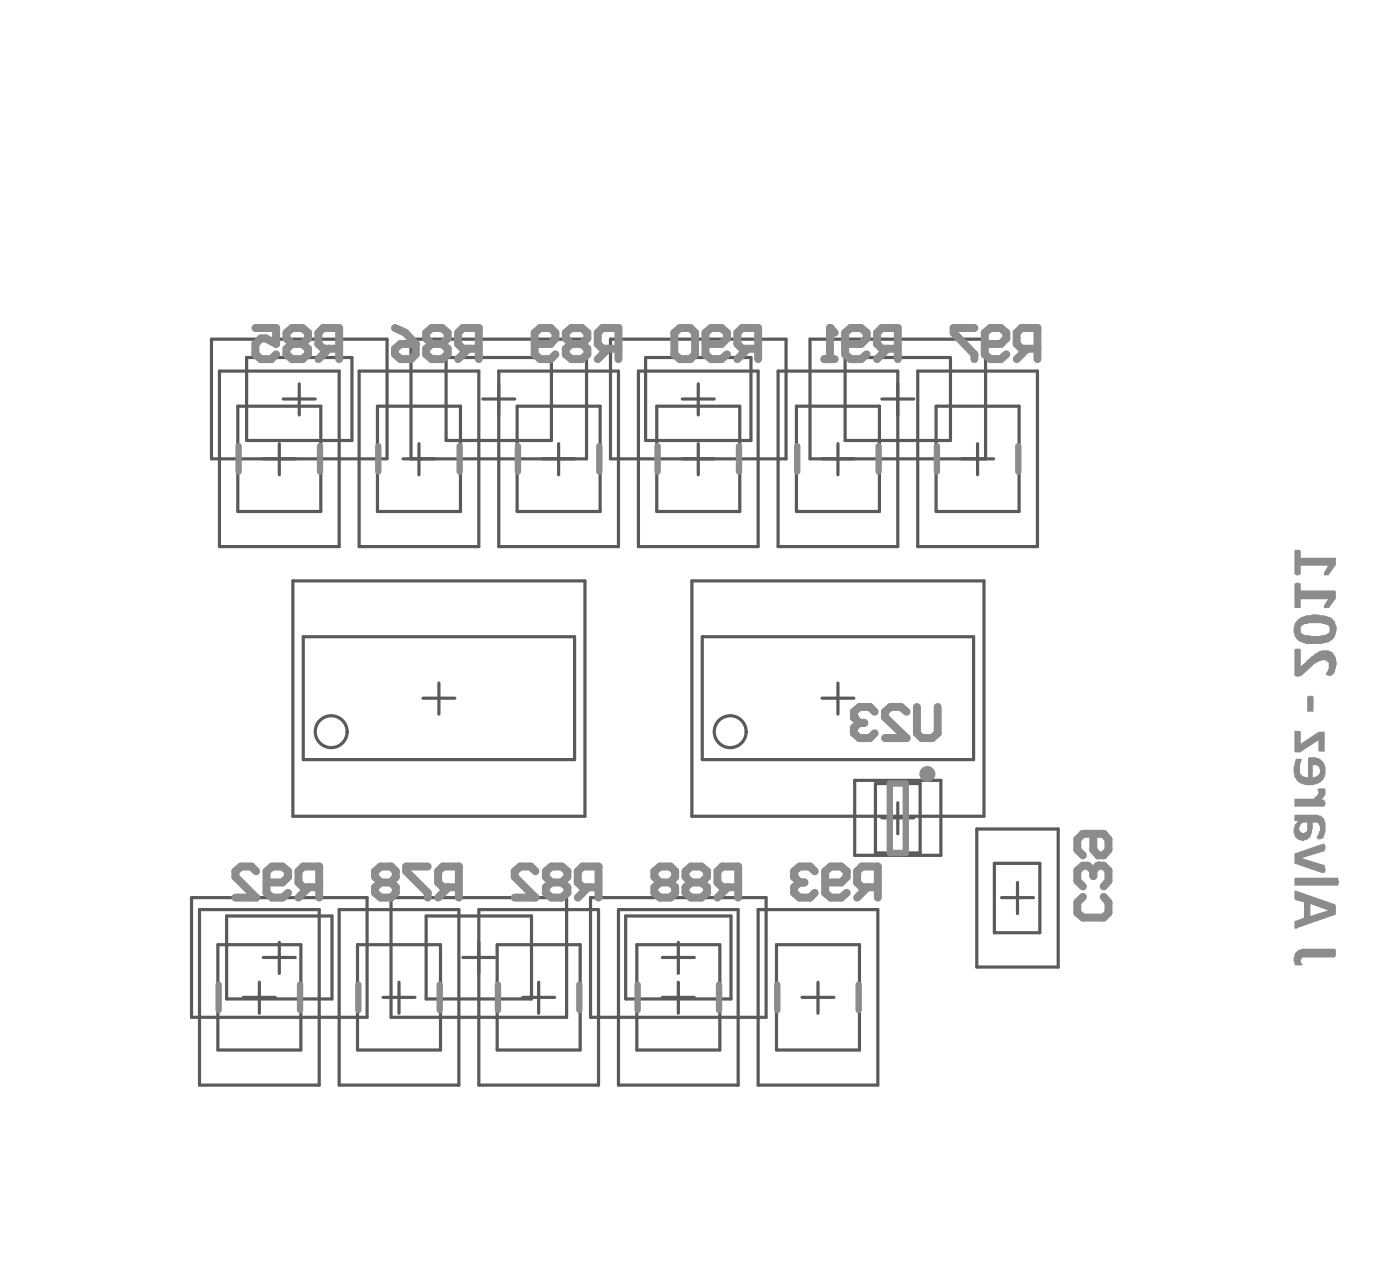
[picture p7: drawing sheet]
<svg xmlns="http://www.w3.org/2000/svg" width="74mm" height="68mm" viewBox="0 0 74 68" stroke-linecap="round" stroke-linejoin="round" font-family="sans-serif">
<g fill="none" stroke="#5a5a5a" stroke-width=".17">
<path d="M11.2 17.9h9.3v6.4h-9.3zM11.6 19.6h6.3v9.3h-6.3zM13 18.9h5.6v4.4h-5.6zM19 19.6h6.3v9.3h-6.3zM23.6 18.9h5.6v4.4h-5.6zM26.4 19.6h6.3v9.3h-6.3zM32.3 17.9h9.3v6.4h-9.3zM33.8 19.6h6.3v9.3h-6.3zM34.2 18.9h5.5v4.4h-5.5zM41.2 19.6h6.3v9.3h-6.3zM44.7 18.9h5.6v4.4h-5.6zM48.6 19.6h6.3v9.3h-6.3z"/>
<path d="M12.6 21.5h4.4v5.6h-4.4zM14.8 23.5v1.6M15 21.1h1.7M15.5 30.7h15.5v12.5h-15.5zM15.8 20.3v1.7M16 33.7h14.4v6.5h-14.4zM20 21.5h4.4v5.6h-4.4zM21.3 24.3h9.7v-6.4h-9.3v6.4M22.2 23.5v1.6M22.4 36.9h1.7M23.2 36.1v1.7M25.5 21.1h1.7"/>
<path d="M27.4 21.5h4.4v5.6h-4.4zM29.6 23.5v1.6M34.8 21.5h4.3v5.6h-4.3zM36.1 21.1h1.7M36.6 30.7h15.5v12.5h-15.5zM37 20.3v1.7M37 23.5v1.6M37.2 33.7h14.3v6.5h-14.3zM42.1 21.5h4.4v5.6h-4.4zM43.5 36.9h1.7M44.3 23.5v1.6M44.3 36.1v1.7"/>
<path d="M46.7 21.1h1.7M49.5 21.5h4.4v5.6h-4.4zM51.7 23.5v1.6M52.2 24.3v-6.4h-9.3v6.4h9.7M10.1 47.5h9.3v6.3h-9.3zM10.6 48.1h6.3v9.3h-6.3zM11.5 50h4.4v5.6h-4.4zM12 48.5h5.6v4.4h-5.6zM12.9 52.8h1.7M13.7 52v1.6M13.9 50.7h1.7M14.8 49.9v1.6"/>
<path d="M17.9 48.1h6.4v9.3h-6.4zM18.9 50h4.4v5.6h-4.4zM20.3 52.8h1.7M20.7 47.5h9.3v6.3h-9.3zM21.1 52v1.6M22.6 48.5h5.5v4.4h-5.5zM24.5 50.7h1.7M25.3 48.1h6.4v9.3h-6.4zM26.3 50h4.4v5.6h-4.4zM27.7 52.8h1.6M28.5 52v1.6M31.2 47.5h9.3v6.3h-9.3z"/>
<path d="M32.7 48.1h6.4v9.3h-6.4zM33.1 48.5h5.6v4.4h-5.6zM33.7 50h4.4v5.6h-4.4zM35.1 52.8h1.6M35.1 50.7h1.6M35.9 49.9v1.6M35.9 52v1.6M40.1 48.1h6.4v9.3h-6.4zM41.1 50h4.4v5.6h-4.4zM42.4 52.8h1.7M43.3 52v1.6M45.2 41.3h4.6v4h-4.6z"/>
<path d="M46.3 41.5h2.4v3.6h-2.4zM46.7 43.3h1.7M47.5 42.5v1.6M51.7 43.9h4.3v7.3h-4.3zM52.6 45.7h2.4v3.7h-2.4zM53 47.5h1.7M53.8 46.7v1.6"/>
<circle cx="17.5" cy="38.7" r=".84"/>
<circle cx="38.6" cy="38.7" r=".84"/>
</g>
<g fill="none" stroke="#8c8c8c" stroke-width=".34">
<path d="M12.6 23.6v1.4M16.9 23.6v1.4M20 23.6v1.4M24.3 23.6v1.4M27.4 23.6v1.4M31.7 23.6v1.4M34.8 23.6v1.4M39.1 23.6v1.4M42.2 23.6v1.4M46.5 23.6v1.4M49.6 23.6v1.4M53.9 23.6v1.4"/>
<path d="M11.6 52.1v1.4M15.9 52.1v1.4M19 52.1v1.4M23.3 52.1v1.4M26.4 52.1v1.4M30.7 52.1v1.4M33.7 52.1v1.4M38 52.1v1.4M41.1 52.1v1.4M45.4 52.1v1.4M47.1 41.5h.8v3.6h-.8z"/>
</g>
<g fill="none" stroke="#8c8c8c" stroke-width=".42">
<path d="M13.5 17.4h1.1v.8l-.5-.3h-.3l-.3 .3v.6l.3 .2h.6l.2-.2M15.5 18.2l-.3-.3v-.3l.3-.2h.5l.3 .2v.3l-.3 .3M15.5 18.2l-.3 .3v.3l.3 .2h.5l.3-.2v-.3l-.3-.3M15.5 18.2h.5M17.4 18.5l-.6 .5M17.9 18.5h-.8l-.3-.3v-.6l.3-.2h.8v1.6M28.3 18.2h.8l.3-.3v-.3l-.3-.2h-.5l-.3 .2v1.2l.3 .2h.5l.3-.2M30.2 18.2l-.3-.3v-.3l.3-.2h.6l.3 .2v.3l-.3 .3M30.2 18.2l-.3 .3v.3l.3 .2h.6l.3-.2v-.3l-.3-.3M30.2 18.2h.6M32.2 18.5l-.6 .5M32.7 18.5h-.8l-.3-.3v-.6l.3-.2h.8v1.6"/>
<path d="M46.3 37.7l-.3-.3h-.5l-.3 .3v.3M48 37.7l-.3-.3h-.6l-.3 .3v.3l1.2 1.1h-1.2M48.5 37.4v1.4l.3 .3h.5l.3-.3v-1.4"/>
</g>
<circle cx="45.2" cy="38" r=".21" fill="#8c8c8c"/>
<path d="M43.6 19h.6M43.9 17.4v1.6M44.7 18.2h.9l.3-.3v-.3l-.3-.2h-.6l-.3 .2v1.2l.3 .2h.6l.3-.2M47 18.5l-.6 .5M47.5 18.5h-.8l-.3-.3v-.6l.3-.2h.8v1.6M45.2 38l.3 .3M45.5 38.3h.2M45.5 38.3l-.3 .2v.3l.3 .3h.5l.3-.3" fill="none" stroke="#8c8c8c" stroke-width=".42"/>
<circle cx="43.9" cy="17.4" r=".21" fill="#8c8c8c"/>
<g fill="none" stroke="#8c8c8c" stroke-width=".42">
<path d="M43.9 17.4l.3 .2M13.6 46.1l-.3-.2h-.5l-.3 .2v.3l1.1 1.1h-1.1M14.1 46.7h.8l.3-.3v-.3l-.3-.2h-.5l-.3 .2v1.1l.3 .3h.5l.3-.3M16.3 47l-.5 .5M16.9 47h-.9l-.2-.3v-.6l.2-.2h.9v1.6M28.3 46.1l-.2-.2h-.6l-.3 .2v.3l1.1 1.1h-1.1M29.2 46.7l-.3-.3v-.3l.3-.2h.5l.3 .2v.3l-.3 .3M29.2 46.7l-.3 .3v.2l.3 .3h.5l.3-.3v-.2l-.3-.3M29.2 46.7h.5M31.1 47l-.5 .5M31.7 47h-.9l-.2-.3v-.6l.2-.2h.9v1.6M43.1 46.1l-.2-.2h-.6l-.3 .2v.3"/>
<path d="M43.7 46.7h.8l.3-.3v-.3l-.3-.2h-.5l-.3 .2v1.1l.3 .3h.5l.3-.3M45.9 47l-.5 .5M46.5 47h-.9l-.2-.3v-.6l.2-.2h.9v1.6"/>
</g>
<circle cx="42" cy="46.4" r=".21" fill="#8c8c8c"/>
<path d="M42 46.4l.3 .3M42.3 46.7h.3M42.3 46.7l-.3 .3v.2l.3 .3h.6l.2-.3M57.3 47.5l-.3 .3v.5l.3 .3h1.1l.3-.3v-.5l-.3-.3M58.1 45.8h.3l.3 .3v.5l-.3 .3" fill="none" stroke="#8c8c8c" stroke-width=".42"/>
<circle cx="58.1" cy="45.8" r=".21" fill="#8c8c8c"/>
<path d="M57.9 44.1v.9l.2 .3h.3l.3-.3v-.6l-.3-.3h-1.1l-.3 .3v.6l.3 .3M57.9 46.1v.3M57.9 46.1l-.3-.3h-.3l-.3 .3v.5l.3 .3M58.1 45.8l-.2 .3" fill="none" stroke="#8c8c8c" stroke-width=".42"/>
<g fill="#8c8c8c">
<path d="M68.5 50.4l.4-.2h1.8l-.1 .5h-1.5a.22 .22 0 0 0-.3 .1 .22 .22 0 0 0 .1 .2 .32 .32 0 0 1-.4 0 .32 .32 0 0 1 0-.4z"/>
<path d="M68.5 46.5l2.3-.1 .1 .3-.1 .2h-2.3z"/>
<path d="M68.5 45.2l1.4-.5a.17 .17 0 0 1 .2 0 .17 .17 0 0 1 0 .2v.2l-1.2 .3 1.2 .4v.2a.14 .14 0 0 1 0 .2 .14 .14 0 0 1-.2 0l-1.4-.5z"/>
<path d="M68.5 42.3h1l.3-.3a.2 .2 0 0 1 0-.3 .2 .2 0 0 1 .3 .1 .37 .37 0 0 1-.2 .5h.2v.4h-1.6z"/>
<path d="M68.5 38.7h.3v.7l1-.7h.3v1.1l-.3-.1v-.5l-1 .6h-.3z"/>
<path d="M69.2 36.9h.3v.8h-.3z"/>
<path d="M68.5 34.4h.3v.9l.7-.6a.69 .69 0 0 1 1-.2 .69 .69 0 0 1 .1 .9 .26 .26 0 0 1-.1 .3 .26 .26 0 0 1-.3-.1 .41 .41 0 0 0 .1-.4 .41 .41 0 0 0-.3-.3l-.4 .2-.7 .7h-.3h-.1z"/>
<path d="M68.5 30.9h.3v.3h1.8l.1 .5-.3 .5h-.3l.2-.5h-1.5v.4l-.3 .1z"/>
<path d="M68.5 29.1h.3v.4h1.9v.4l-.4 .5h-.2l.2-.5h-1.5v.5h-.2h-.1z"/>
<path d="M68.5 47.2v.4l.5 .2v.8l-.5 .1v.3a.11 .11 0 0 0 0 .1 .11 .11 0 0 0 .2 0l1.9-.7 .1-.5-.1-.1-2-.7zM69.3 47.8l1 .4-1 .3z"/>
<path d="M68.5 43.2v.2h.2a.57 .57 0 0 0-.2 .7 .57 .57 0 0 0 .6 .4 1.03 1.03 0 0 0 .4-1 .34 .34 0 0 1 .3 .2 .34 .34 0 0 1 0 .4 .17 .17 0 0 0-.1 .3 .17 .17 0 0 0 .3-.1l.1-.3a.61 .61 0 0 0-.5-.9zM68.8 43.7l.1-.2h.3v.2a.25 .25 0 0 1-.1 .3 .25 .25 0 0 1-.3 0 .25 .25 0 0 1 0-.3z"/>
<path d="M68.5 40.2v.5a.87 .87 0 0 0 .5 .8 .87 .87 0 0 0 1-.2l.1-.3a.69 .69 0 0 0-.1-.7 .69 .69 0 0 0-.8-.2v1a.44 .44 0 0 1-.4-.6v-.1a.18 .18 0 0 0 0-.3 .18 .18 0 0 0-.3 .1zM69.5 40.5a.32 .32 0 0 1 .4 .3 .32 .32 0 0 1-.4 .3z"/>
<path d="M68.7 32.8a.77 .77 0 0 0-.2 .9 .77 .77 0 0 0 .9 .4 1.06 1.06 0 0 0 1.3-.6 .74 .74 0 0 0-.9-.9l-.1-.1a1.52 1.52 0 0 0-1 .3zM68.9 33.1l.6-.1a1.02 1.02 0 0 1 .9 .2 .38 .38 0 0 1-.5 .4l-.6 .1a.4 .4 0 0 1-.5-.5z"/>
</g>
<g fill="none" stroke="#8c8c8c" stroke-width=".42">
<path d="M20.9 18.5l.3-.3h.8v.6l-.3 .2h-.5l-.3-.2zM20.9 17.4l.6 .2 .5 .6M22.8 18.2l-.2-.3v-.3l.2-.2h.6l.3 .2v.3l-.3 .3M22.8 18.2l-.2 .3v.3l.2 .2h.6l.3-.2v-.3l-.3-.3M22.8 18.2h.6M24.8 18.5l-.6 .5M25.3 18.5h-.8l-.3-.3v-.6l.3-.2h.8v1.6M35.7 17.6l.3-.2h.5l.3 .2v1.2l-.3 .2h-.5l-.3-.2zM37.3 18.2h.9l.3-.3v-.3l-.3-.2h-.6l-.3 .2v1.2l.3 .2h.6l.3-.2M39.6 18.5l-.6 .5M40.1 18.5h-.8l-.3-.3v-.6l.3-.2h.8v1.6M51.6 17.4h-1.1v.2l1.1 1.2v.2"/>
<path d="M52.1 18.2h.9l.3-.3v-.3l-.3-.2h-.6l-.3 .2v1.2l.3 .2h.6l.3-.2M54.3 18.5l-.5 .5M54.9 18.5h-.8l-.3-.3v-.6l.3-.2h.8v1.6M20.1 46.7l-.3-.3v-.3l.3-.2h.6l.2 .2v.3l-.2 .3M20.1 46.7l-.3 .3v.2l.3 .3h.6l.2-.3v-.2l-.2-.3M20.1 46.7h.6M22.6 45.9h-1.1v.2l1.1 1.1v.3M23.7 47l-.5 .5M24.3 47h-.9l-.2-.3v-.6l.2-.2h.9v1.6M34.9 46.7l-.3-.3v-.3l.3-.2h.6l.2 .2v.3l-.2 .3M34.9 46.7l-.3 .3v.2l.3 .3h.6l.2-.3v-.2l-.2-.3M34.9 46.7h.6"/>
<path d="M36.6 46.7l-.3-.3v-.3l.3-.2h.5l.3 .2v.3l-.3 .3M36.6 46.7l-.3 .3v.2l.3 .3h.5l.3-.3v-.2l-.3-.3M36.6 46.7h.5M38.5 47l-.5 .5M39.1 47h-.9l-.2-.3v-.6l.2-.2h.9v1.6"/>
<circle cx="49.1" cy="41" r=".21"/>
</g>
</svg>
